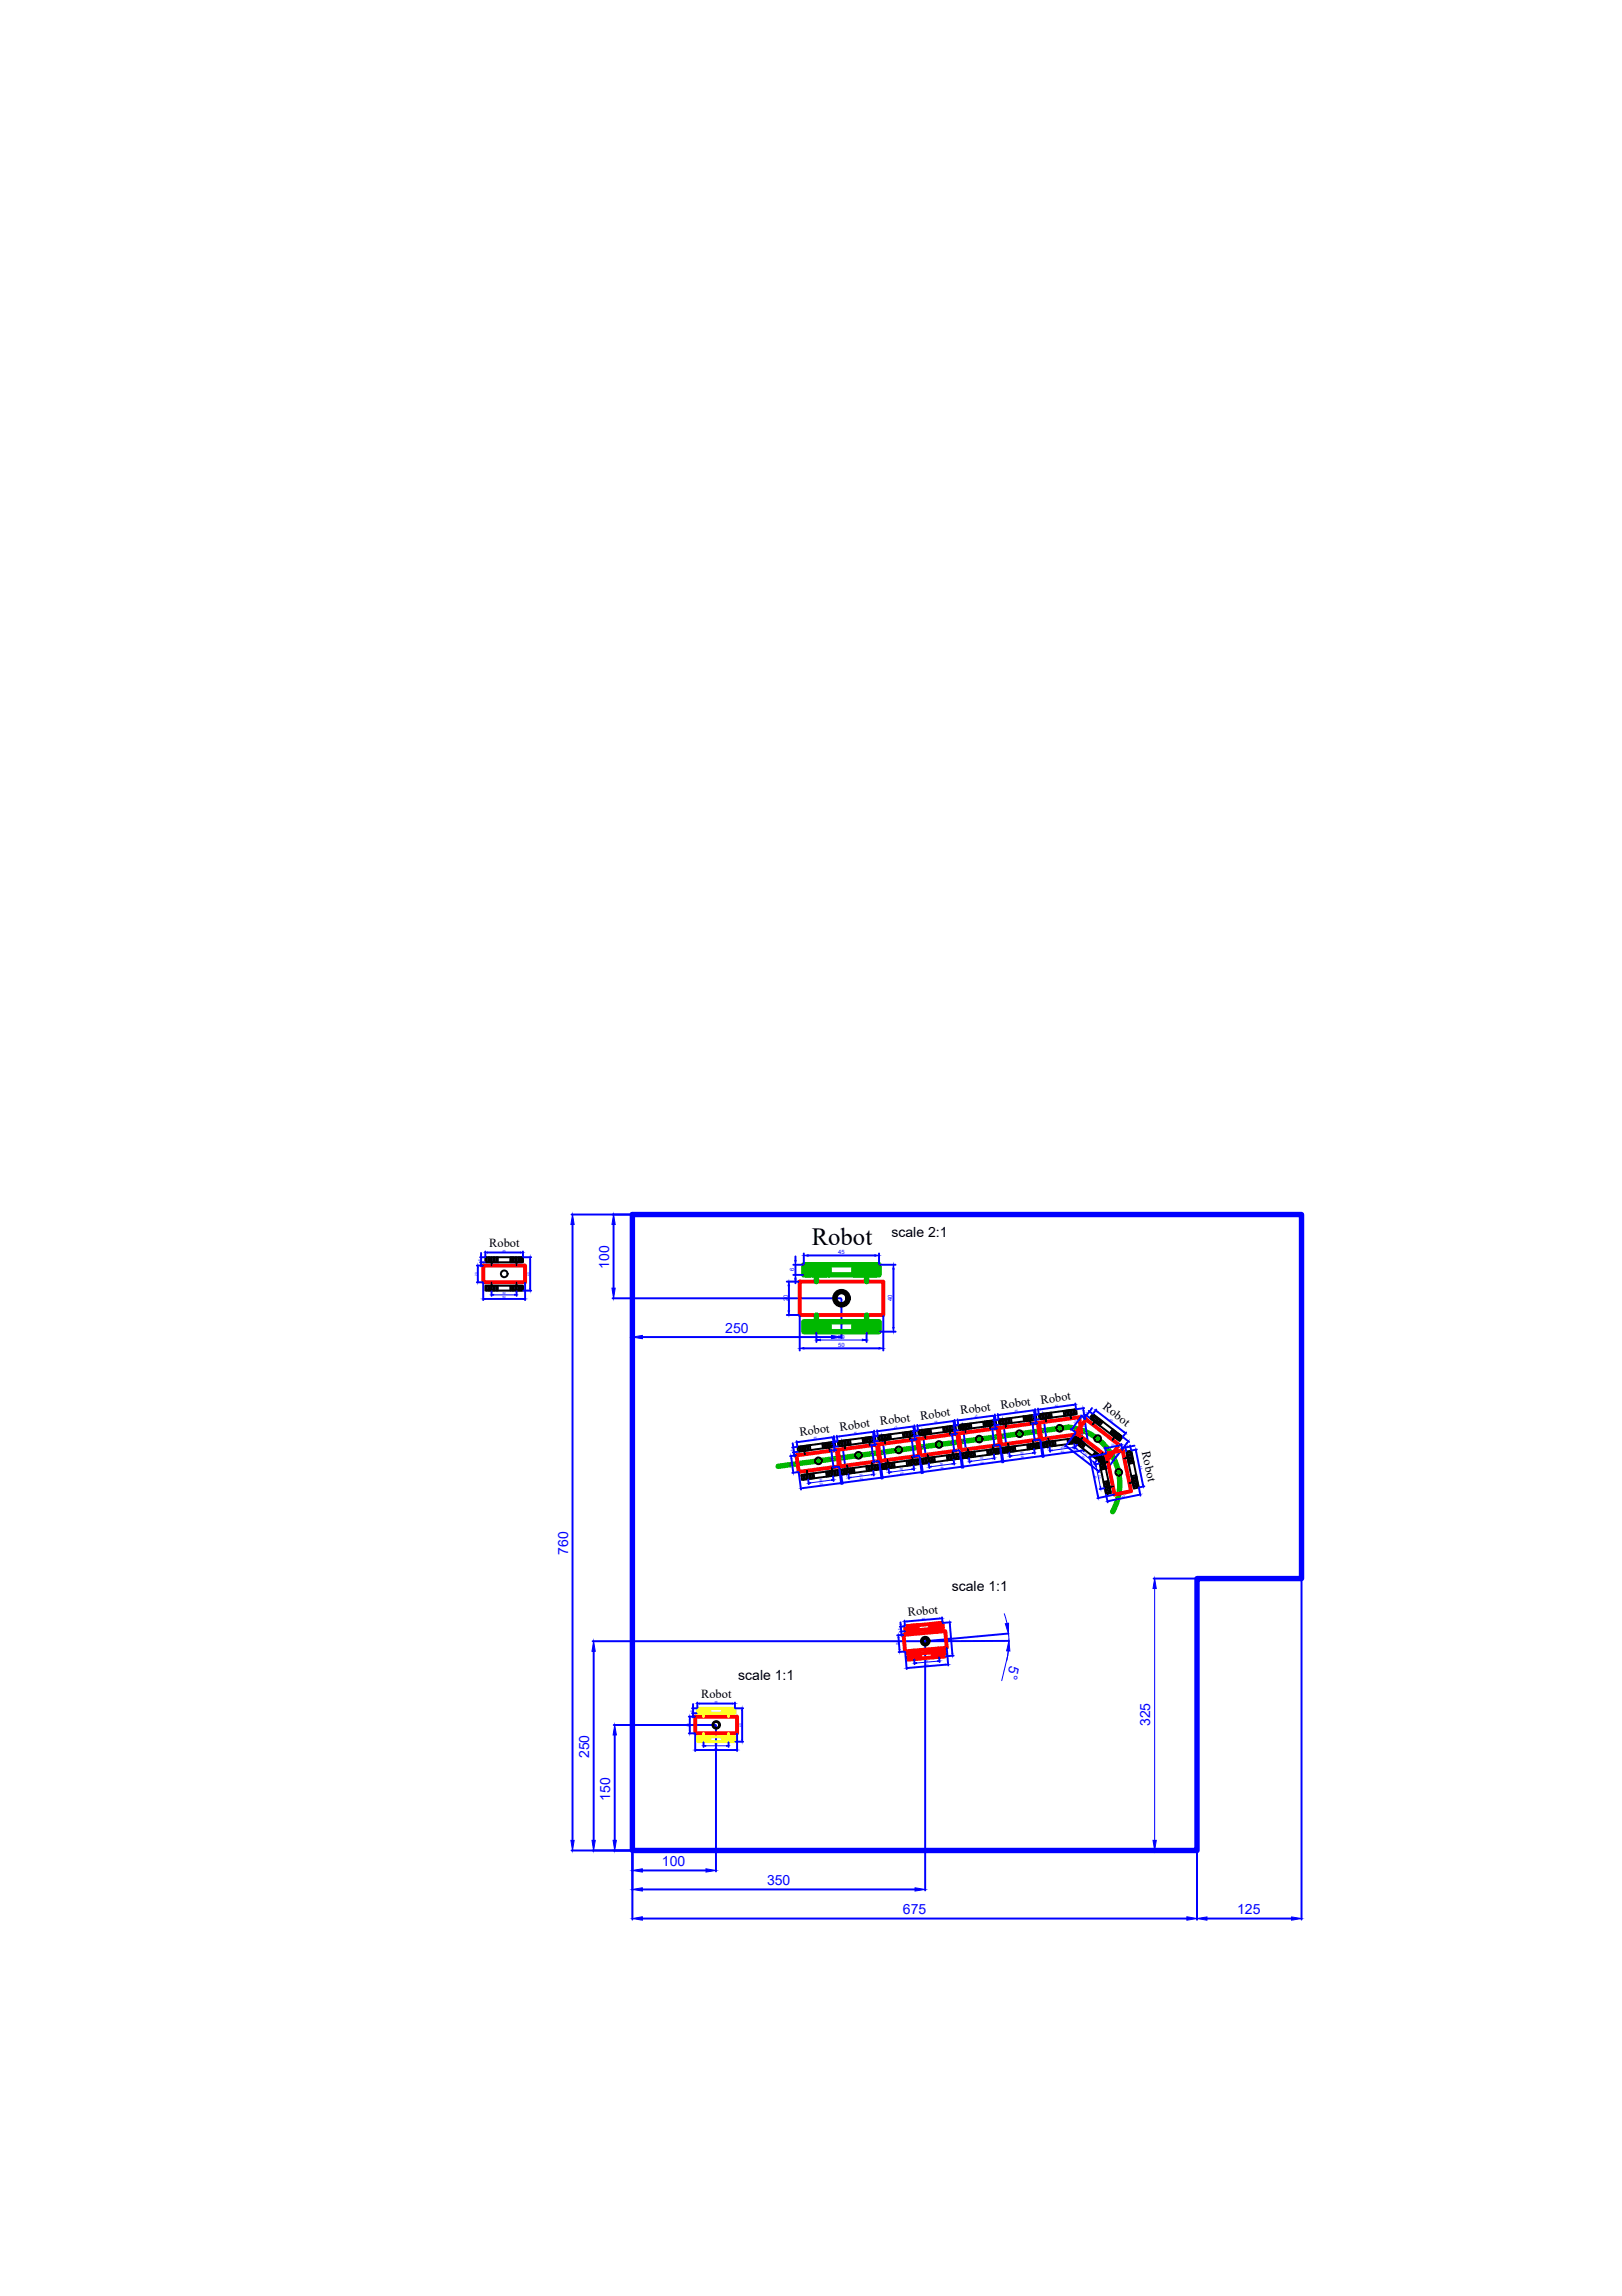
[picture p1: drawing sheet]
<svg xmlns="http://www.w3.org/2000/svg" width="210mm" height="297mm" viewBox="0 0 210 297" stroke-linecap="round" stroke-linejoin="round" font-family="sans-serif">
<defs><g id="words">
<text font-size="3.2" x="105.1" y="161">Robot</text>
<g font-size="1.8">
<text x="115.4" y="160">scale 2:1</text>
<text x="123.2" y="205.8">scale 1:1</text>
<text x="95.5" y="217.3">scale 1:1</text>
</g>
<g font-size="1.8" fill="#00f">
<text x="78.8" y="164.1" transform="rotate(-90 78.8 164.1)">100</text>
<text x="93.9" y="172.4">250</text>
<text x="73.5" y="201.1" transform="rotate(-90 73.5 201.1)">760</text>
<text x="130.7" y="215.5" transform="rotate(104 130.7 215.5)">5°</text>
<text x="76.2" y="227.5" transform="rotate(-90 76.2 227.5)">250</text>
<text x="148.9" y="223.3" transform="rotate(-90 148.9 223.3)">325</text>
<text x="79" y="233" transform="rotate(-90 79 233)">150</text>
<text x="85.7" y="241.4">100</text>
<text x="99.3" y="243.9">350</text>
<text x="116.8" y="247.6">675</text>
<text x="160.1" y="247.6">125</text>
</g>
<g font-size="1.6">
<text x="63.3" y="161.3">Robot</text>
<text x="103.5" y="185.8" transform="rotate(-8 103.5 185.8)">Robot</text>
<text x="108.7" y="185.1" transform="rotate(-8 108.7 185.1)">Robot</text>
<text x="113.9" y="184.4" transform="rotate(-8 113.9 184.4)">Robot</text>
<text x="119.2" y="183.7" transform="rotate(-8 119.2 183.7)">Robot</text>
<text x="124.4" y="183" transform="rotate(-8 124.4 183)">Robot</text>
<text x="129.5" y="182.3" transform="rotate(-7 129.5 182.3)">Robot</text>
<text x="134.8" y="181.6" transform="rotate(-7 134.8 181.6)">Robot</text>
<text x="142.6" y="182.2" transform="rotate(38 142.6 182.2)">Robot</text>
<text x="147.8" y="187.9" transform="rotate(78 147.8 187.9)">Robot</text>
<text x="117.5" y="209" transform="rotate(-5 117.5 209)">Robot</text>
<text x="90.7" y="219.7">Robot</text>
</g>
<g font-size=".8" fill="#00f">
<text x="102.8" y="164.5" transform="rotate(-90 102.8 164.5)">6</text>
<text x="108.5" y="162.3">45</text>
<text x="101.9" y="168.4" transform="rotate(-90 101.9 168.4)">20</text>
<text x="108.5" y="173.2">30</text>
<text x="115.5" y="168.4" transform="rotate(-90 115.5 168.4)">40</text>
<text x="108.5" y="174.3">50</text>
</g>
<g font-size=".4" fill="#00f">
<text x="65" y="162">45</text>
<text x="61.8" y="165" transform="rotate(-90 61.8 165)">20</text>
<text x="62.2" y="163.1" transform="rotate(-90 62.2 163.1)">6</text>
<text x="65" y="167.4">30</text>
<text x="65" y="168">50</text>
<text x="68.5" y="165" transform="rotate(-90 68.5 165)">40</text>
<text x="110.5" y="185.5" transform="rotate(-6 110.5 185.5)">45</text>
<text x="115.7" y="184.8" transform="rotate(-6 115.7 184.8)">45</text>
<text x="118.3" y="185.6" transform="rotate(-96 118.3 185.6)">6</text>
<text x="120.9" y="184.1" transform="rotate(-6 120.9 184.1)">45</text>
<text x="123.5" y="184.9" transform="rotate(-96 123.5 184.9)">6</text>
<text x="126.1" y="183.4" transform="rotate(-9 126.1 183.4)">45</text>
<text x="128.7" y="184.2" transform="rotate(-96 128.7 184.2)">6</text>
<text x="130" y="186" transform="rotate(-96 130 186)">40</text>
<text x="131.3" y="182.7" transform="rotate(-9 131.3 182.7)">45</text>
<text x="133.7" y="185.4" transform="rotate(-96 133.7 185.4)">20</text>
<text x="133.9" y="183.5" transform="rotate(-96 133.9 183.5)">6</text>
<text x="135.2" y="185.3" transform="rotate(-96 135.2 185.3)">40</text>
<text x="136.6" y="182" transform="rotate(-9 136.6 182)">45</text>
<text x="139.2" y="184.2" transform="rotate(-51 139.2 184.2)">20</text>
<text x="140.4" y="184.6" transform="rotate(-96 140.4 184.6)">40</text>
<text x="140.7" y="182.9" transform="rotate(-53 140.7 182.9)">6</text>
<text x="143.6" y="183.8" transform="rotate(39 143.6 183.8)">45</text>
<text x="102.5" y="189.7" transform="rotate(-99 102.5 189.7)">20</text>
<text x="102.6" y="187.7" transform="rotate(-101 102.6 187.7)">6</text>
<text x="105.3" y="186.2" transform="rotate(-9 105.3 186.2)">45</text>
<text x="106" y="191.6" transform="rotate(-6 106 191.6)">30</text>
<text x="107.7" y="189" transform="rotate(-99 107.7 189)">20</text>
<text x="107.9" y="187" transform="rotate(-101 107.9 187)">6</text>
<text x="109.2" y="188.8" transform="rotate(-99 109.2 188.8)">40</text>
<text x="111.2" y="190.9" transform="rotate(-6 111.2 190.9)">30</text>
<text x="111.3" y="191.5" transform="rotate(-9 111.3 191.5)">50</text>
<text x="112.9" y="188.3" transform="rotate(-99 112.9 188.3)">20</text>
<text x="113.1" y="186.3" transform="rotate(-96 113.1 186.3)">6</text>
<text x="114.4" y="188.1" transform="rotate(-99 114.4 188.1)">40</text>
<text x="116.4" y="190.2" transform="rotate(-6 116.4 190.2)">30</text>
<text x="116.5" y="190.8" transform="rotate(-9 116.5 190.8)">50</text>
<text x="118.1" y="187.6" transform="rotate(-99 118.1 187.6)">20</text>
<text x="119.6" y="187.4" transform="rotate(-99 119.6 187.4)">40</text>
<text x="121.7" y="189.5" transform="rotate(-9 121.7 189.5)">30</text>
<text x="121.7" y="190.1" transform="rotate(-6 121.7 190.1)">50</text>
<text x="123.3" y="186.9" transform="rotate(-99 123.3 186.9)">20</text>
<text x="124.8" y="186.7" transform="rotate(-99 124.8 186.7)">40</text>
<text x="126.9" y="188.8" transform="rotate(-9 126.9 188.8)">30</text>
<text x="126.9" y="189.4" transform="rotate(-6 126.9 189.4)">50</text>
<text x="128.5" y="186.1" transform="rotate(-99 128.5 186.1)">20</text>
<text x="132.1" y="188.1" transform="rotate(-9 132.1 188.1)">30</text>
<text x="132.1" y="188.6" transform="rotate(-9 132.1 188.6)">50</text>
<text x="137.3" y="187.4" transform="rotate(-9 137.3 187.4)">30</text>
<text x="137.3" y="187.9" transform="rotate(-9 137.3 187.9)">50</text>
<text x="139.9" y="188.5" transform="rotate(39 139.9 188.5)">50</text>
<text x="140.3" y="188.1" transform="rotate(37 140.3 188.1)">30</text>
<text x="141.6" y="190.9" transform="rotate(78 141.6 190.9)">50</text>
<text x="142.1" y="190.8" transform="rotate(79 142.1 190.8)">30</text>
<text x="143.9" y="187.1" transform="rotate(-12 143.9 187.1)">20</text>
<text x="144.5" y="188.3" transform="rotate(-53 144.5 188.3)">40</text>
<text x="145.8" y="187.2" transform="rotate(-11 145.8 187.2)">6</text>
<text x="147.5" y="189.7" transform="rotate(79 147.5 189.7)">45</text>
<text x="106.1" y="192.2" transform="rotate(-9 106.1 192.2)">50</text>
<text x="145.2" y="193.8" transform="rotate(-12 145.2 193.8)">40</text>
<text x="119.3" y="209.5" transform="rotate(-3 119.3 209.5)">45</text>
<text x="116.3" y="212.8" transform="rotate(-96 116.3 212.8)">20</text>
<text x="116.6" y="210.9" transform="rotate(-96 116.6 210.9)">6</text>
<text x="119.7" y="215" transform="rotate(-6 119.7 215)">30</text>
<text x="119.8" y="215.5" transform="rotate(-6 119.8 215.5)">50</text>
<text x="123" y="212.2" transform="rotate(-96 123 212.2)">40</text>
<text x="89.6" y="221.4" transform="rotate(-90 89.6 221.4)">6</text>
<text x="92.5" y="220.3">45</text>
<text x="89.2" y="223.4" transform="rotate(-90 89.2 223.4)">20</text>
<text x="92.5" y="225.8">30</text>
<text x="92.5" y="226.3">50</text>
<text x="96" y="223.4" transform="rotate(-90 96 223.4)">40</text>
</g>
</g></defs>
<!-- layer: Border -->
<path d="M81.8 157.1h86.6v47.1h-13.5v35.2h-73.1z" fill="none" stroke="#00f" stroke-width=".7"/>
<!-- layer: Path -->
<g fill="none" stroke="#00b800" stroke-width=".7">
<path d="M104.4 163.6v1.3M104.4 171v1.3M104.8 163.6v1.3M104.8 171v1.3M105.2 163.6v1.3M105.2 171v1.3M105.6 170.1v.9h6.5v-.9M105.6 172.3v-1.3h-1.6v1.3h9.8v-1.3h-1.7v1.3M105.6 165.8v-.9h6.5v.9M105.6 163.6v1.3h-1.6v-1.3h9.8v1.3h-1.7v-1.3M106.1 163.6v1.3M106.1 171v1.3"/>
<path d="M106.5 163.6v1.3M106.5 171v1.3M106.9 163.6v1.3M106.9 171v1.3M107.3 163.6v1.3M107.3 171v1.3M110.5 163.6v1.3M110.5 171v1.3M110.9 163.6v1.3M110.9 171v1.3M111.3 163.6v1.3M111.3 171v1.3"/>
<path d="M111.7 163.6v1.3M111.7 171v1.3M112.6 163.6v1.3M112.6 171v1.3M113 163.6v1.3M113 171v1.3M113.4 163.6v1.3M113.4 171v1.3M138.2 184.6l-37.5 5.1M138.2 184.6a7.4 7.4 0 0 1 5.8 11"/>
</g>
<!-- layer: Dimensions -->
<g fill="none" stroke="#00f" stroke-width=".25">
<path d="M74 157.1h34.8M74.1 158.4v79.7M79.4 158.4v8.3M61.7 163.7h.8M61.7 165.9h.8M61.8 164v1.6M62.1 162.7h.6M62.1 163.3h.6M62.3 162.1v.3M62.3 162.7v.6M62.3 163.6v.2M62.5 166v2.2"/>
<path d="M62.8 161.9v.7M62.8 168h4.9M63.1 162h4.3M63.6 167.1v.5M66.9 167.1v.5M67.7 161.9v.7M67.7 162.7h1M67.7 167h1M68 166v2.2M68.6 162.9v3.8M79.3 168h29.5M81.8 168v5.1"/>
<path d="M83.1 173h24.5M101.8 165.8h1.5M101.8 170.1h1.5M102.1 166.3v3.3M102.7 163.6h1.2M102.7 164.9h1.2M102.9 162.5v.6M102.9 163.6v1.3M102.9 165.5v.5M103.5 170.3v4.4M104 162.2v1.3M104 174.4h9.8"/>
<path d="M104.6 162.4h8.6M105.6 172.4v1.2M108.9 168.1v5M112.1 172.4v1.2M113.8 162.2v1.3M113.9 163.6h2M113.9 172.3h2M114.3 170.3v4.4M115.6 164.2v7.6M102.4 188.6l.2 1.7M102.6 186.7v.3M102.7 187.2l.1 .7"/>
<path d="M102.8 188.2v.2M103 188.3l-.8 .1M103.1 186.4l.1 .7M103.1 187.2l-.6 .1M103.2 187.8l-.6 .1M103.3 190.4l-.8 .1M103.4 190.5l.3 2.2M104.6 191.4l.1 .6M107.6 187.9l.2 1.7M107.7 186l-4.3 .5M107.8 186v.3M107.8 191l.1 .6"/>
<path d="M107.9 186.5l.1 .7M107.9 185.8l.1 .7M108 187.5v.2M108.2 187.6l-.8 .1M108.3 185.7l.1 .7M108.3 186.5l-.6 .1M108.4 187.1l-.6 .1M108.5 189.7l-.8 .1M108.6 189.8l.3 2.2M108.7 189.8l.3 2.2M108.7 191.9l-4.8 .6M109 186.7l.5 3.7"/>
<path d="M109.1 186.4l-1 .1M109.7 190.7l-1 .1M109.8 190.7l.1 .6M112.8 187.2l.2 1.7M112.9 185.3l-4.3 .5M113 185.3v.3M113 190.3l.1 .6M113.1 185.9l.1 .6M113.1 185.1l.1 .7M113.2 186.8v.2M113.4 186.9l-.7 .1M113.5 185l.1 .7"/>
<path d="M113.5 185.8l-.6 .1M113.6 186.4l-.6 .1M113.7 189l-.7 .1M113.8 189.1l.3 2.2M113.9 189.1l.3 2.2M113.9 191.2l-4.8 .6M114.2 186l.5 3.7M114.3 185.7l-1 .1M114.9 190l-1 .1M115 190l.1 .6M118 186.5l.2 1.7M118.1 184.6l-4.3 .5"/>
<path d="M118.2 184.6v.3M118.2 189.6l.1 .6M118.3 185.2v.6M118.3 184.4l.1 .6M118.4 186.1v.2M118.6 186.2l-.7 .1M118.7 184.3l.1 .7M118.7 185.1l-.6 .1M118.8 185.7l-.6 .1M118.9 188.3l-.8 .1M119 188.4l.3 2.2M119.1 188.4l.3 2.2"/>
<path d="M119.2 190.5l-4.9 .6M119.4 185.3l.5 3.7M119.5 185l-1 .1M120.1 189.3l-1 .1M120.2 189.3l.1 .6M123.2 185.8l.3 1.6M123.3 183.9l-4.3 .5M123.4 188.9l.1 .6M123.4 183.9l.1 .3M123.5 184.4l.1 .7M123.5 183.7l.1 .6M123.6 185.3v.3"/>
<path d="M123.8 185.5l-.7 .1M123.9 183.6l.1 .7M123.9 184.4l-.6 .1M124 185l-.6 .1M124.1 187.6l-.8 .1M124.2 187.7l.3 2.2M124.3 187.7l.3 2.2M124.4 189.8l-4.9 .6M124.6 184.6l.5 3.7M124.7 184.3l-1 .1M125.3 188.6l-1 .1M125.4 188.6l.1 .6"/>
<path d="M128.4 185.1l.3 1.6M128.5 183.2l-4.3 .5M128.6 188.2l.1 .6M128.6 183.2l.1 .3M128.7 183.7l.1 .7M128.7 183l.1 .6M128.8 184.6v.3M129 184.8l-.7 .1M129.1 182.9l.1 .7M129.1 183.7l-.5 .1M129.2 184.3l-.6 .1M129.3 186.9l-.7 .1"/>
<path d="M129.4 187l.3 2.2M129.5 187l.3 2.2M129.6 189.1l-4.9 .6M129.8 183.9l.5 3.7M129.9 183.6l-1 .1M130.5 187.9l-1 .1M130.6 187.9l.1 .6M133.7 184.4l.2 1.6M133.7 182.5l-4.3 .5M133.8 187.5l.1 .6M133.8 182.5v.3M133.9 183l.1 .7"/>
<path d="M133.9 182.3l.1 .7M134 183.9l.1 .3M134.2 184.1l-.7 .1M134.3 182.2l.1 .7M134.4 183l-.6 .1M134.4 183.6l-.6 .1M134.5 186.2l-.7 .1M134.6 186.3l.3 2.2M134.8 186.3l.3 2.2M134.8 188.4l-4.9 .6M135 183.2l.5 3.7M135.1 182.9l-1 .1"/>
<path d="M135.7 187.2l-1 .1M135.8 187.2l.1 .6M138.1 187.2l3.9 3M138.6 184.8l.6 .5M138.9 181.7l-4.3 .6M139 186.8l.1 .6M139.2 181.6v.7M139.2 185.4l-1.4 1.8M139.4 186.9l-.4 .5M139.8 183.4l-1 1.3M139.9 183.1l.6 .5M140 185.6l.3 2.2"/>
<path d="M140 187.7l-4.8 .6M140.2 182.5l.5 3.7M140.3 182.2l-1 .1M140.4 183.3l-.1 .2M140.5 183l.5 .4M140.9 186.5l-1 .1M140.9 182.5l.5 .4M141 182.6l-.4 .5M141.1 188.8l1 4.7M141.3 182.2l-.1 .2M141.9 182.4l-.4 .5M142 188.9l-.4 .5"/>
<path d="M142 182.6l3.4 2.7M142.2 189.3l-.5 .2M142.7 189.4l.8 .6M142.9 192.5l-.6 .1M143 187.2l.1 .8M143.1 188.1l-2.2 .4M143.1 193.4l.2 1M143.5 188.7l-1.4 1.8M144.2 193.4l-2.2 .4M144.9 187l-1.6 .3M145.1 186.8l.2 .8M145.3 185.9l.8 .6"/>
<path d="M145.4 187.3l-.3 .1M145.6 187.1l.1 .6M145.7 185.3l-.4 .6M145.8 186.7l-2.3 3M146.2 187l.2 .6M146.3 187.1l-.7 .2M146.8 187l-.3 .1M147 187.8l.9 4.3M147.1 187.5l-.6 .1M147.3 193.4l-3.7 .8M147.4 192.5l.2 1M148.1 192.3l-.7 .1"/>
<path d="M76.7 212.3h43M76.8 213.6v24.5M81.8 212.4v35.9M116.3 211.8l.1 1.7M116.5 209.9l.1 .3M116.6 210.4v.7M116.7 211.4v.2M116.9 211.5l-.8 .1M117 210.4h-.6M117.1 209.7v.6M117.1 213.7h-.8M117.1 211l-.6 .1"/>
<path d="M117.1 213.7l.2 2.2M118.3 214.7v.6M119.7 212.4v32.2M121.5 214.4l.1 .6M121.7 209.4l-4.4 .4M121.9 209.2l.1 .7M122.4 215.4l-4.8 .4M122.5 213.2l.2 2.3M122.9 210.1l.3 3.8M123 209.9l-1 .1M123.4 214.2l-1 .1M130.5 211.3l-10.8 1h10.9"/>
<path d="M149.3 204.2h5.5M154.9 204.3v44M168.4 204.3v44M74 239.4h45.6M79.4 223.2h13.2M79.6 224.5v13.6M89.1 222.1h.8M89.1 224.2h.8M89.3 222.4v1.6M89.6 221h.6M89.6 221.6h.6M89.7 220.5v.2"/>
<path d="M89.7 221v.6M89.7 221.9v.3M90 224.3v2.2M90.2 220.3v.6M90.2 226.4h4.9M90.5 220.4h4.3M91 225.4v.6M92.7 223.2v18.9M94.3 225.4v.6M95.1 220.3v.6M95.2 221h1M95.2 225.3h1"/>
<path d="M95.4 224.3v2.2M96 221.3v3.8M149.3 239.4h5.5M83.1 248.2h70.5M83.1 242h8.3M83.1 244.4h35.3M156.2 248.2h10.9"/>
</g>
<g fill="#00f" stroke="#00f" stroke-width=".13">
<path d="M81.8 248.2l1.3-.2v.4z"/>
<path d="M153.6 248l1.3 .2-1.3 .2z"/>
<path d="M74.1 157.1l.2 1.3h-.4z"/>
<path d="M73.9 238.1h.4l-.2 1.3z"/>
<path d="M149.4 204.2l.2 1.3h-.4z"/>
<path d="M149.2 238.1h.4l-.2 1.3z"/>
<path d="M154.9 248.2l1.3-.2v.4z"/>
<path d="M167.1 248l1.3 .2-1.3 .2z"/>
<path d="M79.6 223.2l.2 1.3h-.5z"/>
<path d="M79.3 238.1h.5l-.2 1.3z"/>
<path d="M81.8 242l1.3-.2v.4z"/>
<path d="M91.4 241.8l1.3 .2-1.3 .2z"/>
<path d="M76.8 212.3l.2 1.3h-.4z"/>
<path d="M76.6 238.1h.4l-.2 1.3z"/>
<path d="M118.4 244.2l1.3 .2-1.3 .3z"/>
<path d="M81.8 244.4l1.3-.2v.5z"/>
<path d="M81.8 173l1.3-.2v.4z"/>
<path d="M107.6 172.8l1.3 .2-1.3 .2z"/>
<path d="M79.2 166.7h.4l-.2 1.3z"/>
<path d="M79.4 157.1l.2 1.3h-.4z"/>
<path d="M130.6 212.3l.1 1.3h-.4z"/>
<path d="M130.1 210.1l.4-.1v1.3z"/>
<path d="M105.6 173.4l.6-.1v.1z"/>
<path d="M111.6 173.3l.5 .1h-.5z"/>
<path d="M115.6 163.6l.1 .6h-.2z"/>
<path d="M115.5 171.8h.2l-.1 .5z"/>
<path d="M104 162.4l.6-.1v.2z"/>
<path d="M113.2 162.3l.6 .1-.6 .1z"/>
<path d="M103.5 174.4l.5-.1v.2z"/>
<path d="M113.8 174.3l.5 .1-.5 .1z"/>
<path d="M102.1 165.8l.1 .5h-.2z"/>
<path d="M102 169.6h.2l-.1 .5z"/>
<path d="M102.9 163.1h.1l-.1 .5z"/>
<path d="M102.9 164.9l.1 .6h-.1z"/>
<path d="M118.3 215.2l.3-.1v.1z"/>
<path d="M121.3 214.9h.3l-.3 .1z"/>
<path d="M122.9 209.9l.1 .2-.1 .1z"/>
<path d="M123.2 213.9h.1v.3z"/>
<path d="M117.1 209.8l.2-.1v.1z"/>
<path d="M121.6 209.3l.3 .1h-.2z"/>
<path d="M117.3 215.8l.3-.1v.1z"/>
<path d="M122.4 215.3h.3l-.3 .1z"/>
<path d="M116.3 211.5v.3h-.1z"/>
<path d="M116.4 213.5v-.1v.3z"/>
<path d="M116.5 210.2h.1v.2z"/>
<path d="M116.6 211.1l.1 .3h-.1z"/>
<path d="M91 225.9l.3-.1v.1z"/>
<path d="M94 225.8l.3 .1h-.3z"/>
<path d="M96 221l.1 .3h-.1z"/>
<path d="M96 225.1h.1l-.1 .2z"/>
<path d="M90.2 220.4h.3z"/>
<path d="M94.8 220.4h.3h-.3z"/>
<path d="M90 226.4h.2z"/>
<path d="M95.1 226.4h.3h-.3z"/>
<path d="M89.3 222.1v.3h-.1z"/>
<path d="M89.2 224h.1v.2z"/>
<path d="M89.6 220.7h.1v.3z"/>
<path d="M89.7 221.6v.3h-.1z"/>
<path d="M104.7 191.9l.2-.1v.1z"/>
<path d="M107.6 191.4l.3 .1h-.3z"/>
<path d="M108.9 186.4l.1 .3h-.1z"/>
<path d="M109.4 190.4h.1v.3z"/>
<path d="M103.1 186.6l.3-.1v.1z"/>
<path d="M107.7 185.9h.2l-.2 .1z"/>
<path d="M103.6 192.6l.3-.1v.1z"/>
<path d="M108.7 191.8h.3l-.3 .1z"/>
<path d="M102.4 188.4l.1 .2h-.1z"/>
<path d="M102.6 190.3h.1v.2z"/>
<path d="M102.6 187h.1v.2z"/>
<path d="M102.8 187.9v.3h-.1z"/>
<path d="M109.8 191.2l.3-.1v.1z"/>
<path d="M112.8 190.7h.3l-.3 .1z"/>
<path d="M114.1 185.7l.1 .3h-.1z"/>
<path d="M114.6 189.7h.1v.3z"/>
<path d="M108.3 185.9l.3-.1v.1z"/>
<path d="M112.9 185.2h.2l-.2 .1z"/>
<path d="M108.8 191.9l.3-.1v.1z"/>
<path d="M113.9 191.1h.3l-.3 .1z"/>
<path d="M107.6 187.7l.1 .2h-.1z"/>
<path d="M107.8 189.6h.1v.2z"/>
<path d="M107.8 186.3h.1v.2z"/>
<path d="M108 187.2v.3h-.1z"/>
<path d="M115 190.5l.3-.1v.1z"/>
<path d="M118 190h.3l-.3 .1z"/>
<path d="M119.3 185l.1 .3h-.1z"/>
<path d="M119.9 189v.3z"/>
<path d="M113.5 185.2l.3-.1v.1z"/>
<path d="M118.1 184.5h.2l-.2 .1z"/>
<path d="M114.1 191.2l.2-.1v.1z"/>
<path d="M119.2 190.4h.2l-.2 .1z"/>
<path d="M112.8 187l.1 .2h-.1z"/>
<path d="M113 188.9l.1-.1v.3z"/>
<path d="M113 185.6h.1v.3z"/>
<path d="M113.2 186.5v.2l-.1 .1z"/>
<path d="M120.3 189.8l.2-.1v.1z"/>
<path d="M123.2 189.3h.3l-.3 .1z"/>
<path d="M124.6 184.3v.3z"/>
<path d="M125.1 188.3v.3z"/>
<path d="M118.7 184.5l.3-.1v.1z"/>
<path d="M123.3 183.8h.3l-.3 .1z"/>
<path d="M119.3 190.5l.2-.1v.1z"/>
<path d="M124.4 189.7h.2l-.2 .1z"/>
<path d="M118 186.3l.1 .2h-.1z"/>
<path d="M118.2 188.2l.1-.1v.3z"/>
<path d="M118.2 184.9h.1v.3z"/>
<path d="M118.3 185.8l.1 .2-.1 .1z"/>
<path d="M125.5 189.1l.2-.1v.1z"/>
<path d="M128.4 188.6h.3l-.3 .1z"/>
<path d="M129.8 183.6v.3z"/>
<path d="M130.3 187.6h.1l-.1 .3z"/>
<path d="M123.9 183.8l.3-.1v.1z"/>
<path d="M128.5 183.1h.3l-.3 .1z"/>
<path d="M124.5 189.8l.2-.1v.1z"/>
<path d="M129.5 189h.3l-.2 .1z"/>
<path d="M123.2 185.6l.1 .2-.1 .1z"/>
<path d="M123.4 187.5l.1-.1v.3z"/>
<path d="M123.4 184.2h.1v.2z"/>
<path d="M123.6 185.1v.2v.1z"/>
<path d="M130.7 188.4l.2-.1v.1z"/>
<path d="M133.6 187.9h.3l-.3 .1z"/>
<path d="M135 182.9l.1 .3h-.1z"/>
<path d="M135.5 186.9h.1l-.1 .3z"/>
<path d="M129.1 183.1l.3-.1v.1z"/>
<path d="M133.7 182.4h.3l-.3 .1z"/>
<path d="M129.7 189.1l.2-.1v.1z"/>
<path d="M134.8 188.3h.2l-.2 .1z"/>
<path d="M128.4 184.9l.1 .2-.1 .1z"/>
<path d="M128.6 186.8l.1-.1v.3z"/>
<path d="M128.6 183.5h.1v.2z"/>
<path d="M128.8 184.4v.2v.1z"/>
<path d="M135.9 187.7l.3-.1v.1z"/>
<path d="M138.8 187.2h.3l-.3 .1z"/>
<path d="M140.2 182.2l.1 .3h-.1z"/>
<path d="M140.7 186.2h.1l-.1 .3z"/>
<path d="M134.4 182.4l.2-.1v.1z"/>
<path d="M138.9 181.7h.3l-.3 .1z"/>
<path d="M134.9 188.3h.2l.1 .1z"/>
<path d="M140 187.6h.2l-.2 .1z"/>
<path d="M133.6 184.2l.1 .2h-.1z"/>
<path d="M133.8 186.1l.1-.1v.3z"/>
<path d="M133.8 182.8h.1v.2z"/>
<path d="M134 183.7l.1 .2-.1 .1z"/>
<path d="M139.1 187.3l.2 .1v.1z"/>
<path d="M141.5 189.1l.2 .2-.3-.2z"/>
<path d="M146 186.5l-.1 .2h-.1z"/>
<path d="M143.5 189.7h.1l-.2 .2z"/>
<path d="M141.8 182.5l.2 .1v.1z"/>
<path d="M145.5 185.2l.2 .2-.3-.1z"/>
<path d="M137.9 187.1l.3 .1h-.1z"/>
<path d="M142 190.1l.2 .3-.2-.2z"/>
<path d="M139.8 183.4l.2-.2-.1 .2z"/>
<path d="M138.8 184.7h.1l-.2 .2z"/>
<path d="M141.1 182.4h.1l-.2 .2z"/>
<path d="M140.6 183.1l-.1 .3-.1-.1z"/>
<path d="M141.8 189.4l.1 .3h-.1z"/>
<path d="M142.4 192.4v-.1v.3z"/>
<path d="M147.3 193.4l.3-.1-.3 .1z"/>
<path d="M143.3 194.2l.3-.1v.1z"/>
<path d="M147 187.5l.1 .3h-.1z"/>
<path d="M147.9 192.1h.1v.2z"/>
<path d="M141 188.5l.1 .3z"/>
<path d="M142 193.5h.1v.3z"/>
<path d="M144.9 187l.2-.1-.2 .1z"/>
<path d="M143 187.4l.3-.1v.1z"/>
<path d="M146.3 187.1l.2-.1v.1z"/>
<path d="M145.4 187.3h.2l-.2 .1z"/>
<path d="M63.6 167.5h.3v.1z"/>
<path d="M66.6 167.5h.3l-.3 .1z"/>
<path d="M68.6 162.7l.1 .2h-.1z"/>
<path d="M68.6 166.7h.1l-.1 .3z"/>
<path d="M62.8 162h.3v.1z"/>
<path d="M67.4 162h.3l-.3 .1z"/>
<path d="M62.5 168h.3v.1z"/>
<path d="M67.7 168h.3l-.3 .1z"/>
<path d="M61.8 163.7l.1 .3h-.1z"/>
<path d="M61.8 165.6h.1l-.1 .3z"/>
<path d="M62.2 162.4h.1v.3z"/>
<path d="M62.3 163.3v.3h-.1z"/>
</g>
<g fill="none" stroke="#00f" stroke-width=".13">
<path d="M63.9 167.5h2.7M106.2 173.4h5.4M107.6 191.5l-2.7 .3M112.8 190.8l-2.7 .3M118 190.1l-2.7 .3M123.2 189.4l-2.7 .3M128.4 188.7l-2.7 .3M133.6 188l-2.7 .3M138.8 187.3l-2.6 .3M139.3 187.4l2.2 1.7M141.8 189.7l.6 2.7M121.3 214.9l-2.7 .2"/>
<path d="M130 208.8l.3 1.2M130.2 214.9l-.6 2.5M130.5 211.3a10.8 10.8 0 0 1-.2 3.6l.2-1.3M149.4 205.5v32.6M91.3 225.9h2.7"/>
</g>
<!-- layer: Body -->
<g fill="none" stroke="#f00" stroke-width=".51">
<path d="M62.5 163.7h5.5v2.2h-5.5zM103.5 165.8h10.8v4.3h-10.8zM103.1 188.3l5.3-.7 .3 2.1-5.3 .7zM108.3 187.6l5.3-.7 .3 2.1-5.3 .7zM113.5 186.9l5.3-.7 .3 2.1-5.3 .7zM118.7 186.2l5.3-.8 .3 2.2-5.3 .7zM123.9 185.5l5.4-.8 .2 2.2-5.3 .7zM129.1 184.8l5.4-.7 .3 2.1-5.4 .7zM134.3 184.1l5.4-.7 .3 2.1-5.4 .7zM140.6 183.6l4.2 3.3-1.3 1.7-4.3-3.3zM143.2 188.1l2.1-.5 1.1 5.3-2.2 .5zM116.9 211.5l5.4-.5 .2 2.2-5.4 .4z"/>
<path d="M117.3 210.4l.1 .6M117.5 210.4l.1 .6M117.6 214l.1 .7M117.7 210.3l.1 .7M117.8 214l.1 .7M118 214l.1 .7M118.1 210.3l.1 .7M118.3 210.3l.1 .6M118.5 214v.6M118.5 210.3l.1 .6M118.6 214l.1 .6M118.7 210.3l.1 .6"/>
<path d="M118.9 213.9v.7M119 213.9l.1 .7M120.3 210.1l.1 .7M120.6 210.1v.6M120.7 213.8v.6M120.8 210.1v.6M120.9 213.8v.6M121 210.1v.6M121.1 213.7v.7M121.2 210v.7l.8-.1v-.6l-4.9 .4 .1 .6h.8l-.1-.7M121.2 211.1v-.4l-3.2 .3v.4M121.3 213.7v.7"/>
<path d="M121.4 210v.7M121.4 213.3l.1 .4-3.3 .3v-.4M121.5 214.4v-.7l.8-.1 .1 .7-4.9 .4-.1-.6 .8-.1 .1 .6M121.6 210v.7M121.7 213.7v.6M121.8 210v.6M121.9 213.7v.6M122.1 213.7v.6M90 222.1h5.4v2.1h-5.4z"/>
</g>
<!-- layer: Path -->
<circle cx="108.9" cy="168" r=".86" fill="none" stroke="#000" stroke-width=".7"/>
<!-- layer: Body -->
<circle cx="119.7" cy="212.3" r=".43" fill="none" stroke="#000" stroke-width=".51"/>
<!-- layer: Text -->
<g fill="none" stroke="#ff0" stroke-width=".36">
<path d="M90.4 221v.6M90.4 224.7v.6M90.6 221v.6M90.6 224.7v.6M90.8 221v.6M90.8 224.7v.6M91 224.2v.5h3.3v-.5M91 225.3v-.6h-.8v.6h4.9v-.6h-.8v.6M91 222.1v-.5h3.3v.5M91 221v.6h-.8v-.6h4.9v.6h-.8v-.6M91.3 221v.6M91.3 224.7v.6"/>
<path d="M91.4 221v.6M91.4 224.7v.6M91.7 221v.6M91.7 224.7v.6M91.8 221v.6M91.8 224.7v.6M93.5 221v.6M93.5 224.7v.6M93.7 221v.6M93.7 224.7v.6M93.9 221v.6M93.9 224.7v.6"/>
<path d="M94.1 221v.6M94.1 224.7v.6M94.5 221v.6M94.5 224.7v.6M94.7 221v.6M94.7 224.7v.6M94.9 221v.6M94.9 224.7v.6"/>
</g>
<circle cx="92.7" cy="223.2" r=".43" fill="none" stroke="#000" stroke-width=".36"/>
<!-- layer: 0 -->
<g fill="none" stroke="#000" stroke-width=".25">
<path d="M63 162.7v.6M63 166.3v.7M63.2 162.7v.6M63.2 166.3v.7M63.4 162.7v.6M63.4 166.3v.7M63.6 165.9v.4h3.3v-.4M63.6 167v-.7h-.8v.7h4.9v-.7h-.8v.7M63.6 163.7v-.4h3.3v.4M63.6 162.7v.6h-.8v-.6h4.9v.6h-.8v-.6M63.8 162.7v.6M63.8 166.3v.7"/>
<path d="M64 162.7v.6M64 166.3v.7M64.2 162.7v.6M64.2 166.3v.7M64.4 162.7v.6M64.4 166.3v.7M66 162.7v.6M66 166.3v.7M66.3 162.7v.6M66.3 166.3v.7M66.4 162.7v.6M66.4 166.3v.7"/>
<path d="M66.7 162.7v.6M66.7 166.3v.7M67.1 162.7v.6M67.1 166.3v.7M67.3 162.7v.6M67.3 166.3v.7M67.5 162.7v.6M67.5 166.3v.7M103.4 187.1l.1 .7M103.6 187.1l.1 .7M103.8 187.1l.1 .6M103.9 190.8l.1 .6"/>
<path d="M104.1 190.8l.1 .6M104.2 187l.1 .7M104.3 190.7l.1 .7M104.4 187l.1 .6M104.6 187l.1 .6M104.7 190.7l.1 .6M104.8 187l.1 .6M104.9 190.7l.1 .6M105.1 190.6l.1 .7M105.3 190.6l.1 .6M106.4 186.7l.1 .7M106.6 186.7l.1 .7"/>
<path d="M106.8 186.7l.1 .6M106.9 190.4l.1 .6M107 186.7l.1 .6M107.1 190.4l.1 .6M107.2 186.6l.1 .7 .8-.1-.1-.7-4.8 .7 .1 .6 .8-.1-.1-.6M107.3 190.3l.1 .7M107.4 187.7l-.1-.4-3.2 .4v.4M107.4 186.6l.1 .6M107.5 190.3l.1 .7M107.6 186.6l.1 .6M107.6 189.9l.1 .4-3.2 .4-.1-.4M107.8 190.9l-.1-.6 .8-.1 .1 .6-4.8 .7-.1-.7 .8-.1 .1 .7"/>
<path d="M107.8 186.5l.1 .7M107.9 190.3l.1 .6M108.1 190.2l.1 .7M108.3 190.2l.1 .6M108.6 186.4l.1 .7M108.8 186.4l.1 .7M109 186.4l.1 .6M109.1 190.1l.1 .6M109.3 190.1l.1 .6M109.4 186.3l.1 .7M109.5 190l.1 .7M109.6 186.3l.1 .7"/>
<path d="M109.8 186.3l.1 .6M109.9 190l.1 .6M110 186.3l.1 .6M110.1 190l.1 .6M110.3 189.9l.1 .7M110.5 189.9l.1 .6M111.6 186l.1 .7M111.8 186l.1 .7M112 186l.1 .6M112.1 189.7l.1 .6M112.2 186l.1 .6M112.3 189.7l.1 .6"/>
<path d="M112.4 185.9l.1 .7 .8-.1-.1-.7-4.8 .7 .1 .6 .8-.1-.1-.6M112.5 189.6l.1 .7M112.6 187l-.1-.4-3.2 .4 .1 .4M112.6 185.9l.1 .6M112.7 189.6l.1 .7M112.8 185.9l.1 .6M112.8 189.2l.1 .4-3.2 .4-.1-.4M113 190.2l-.1-.6 .8-.1 .1 .6-4.8 .7-.1-.7 .8-.1 .1 .7M113 185.9l.1 .6M113.1 189.6l.1 .6M113.3 189.5l.1 .7M113.5 189.5l.1 .6"/>
<path d="M113.8 185.7l.1 .7M114 185.7l.1 .7M114.2 185.7l.1 .6M114.3 189.4l.1 .6M114.5 189.4l.1 .6M114.6 185.6l.1 .7M114.7 189.3l.1 .7M114.8 185.6l.1 .7M115 185.6l.1 .6M115.1 189.3l.1 .6M115.2 185.6l.1 .6M115.3 189.3l.1 .6"/>
<path d="M115.5 189.2l.1 .7M115.7 189.2l.1 .7M116.8 185.3l.1 .7M117 185.3l.1 .7M117.2 185.3l.1 .6M117.3 189l.1 .6M117.4 185.3l.1 .6M117.5 189l.1 .6M117.6 185.2l.1 .7 .8-.1-.1-.7-4.8 .7 .1 .6 .8-.1-.1-.6M117.7 188.9l.1 .7M117.8 186.3l-.1-.4-3.2 .4 .1 .4M117.8 185.2l.1 .7"/>
<path d="M117.9 188.9l.1 .7M118 185.2l.1 .6M118.1 188.5v.4l-3.2 .4-.1-.4M118.2 189.5l-.1-.6 .8-.1 .1 .6-4.8 .7-.1-.7 .8-.1 .1 .7M118.2 185.2l.1 .6M118.3 188.9l.1 .6M118.5 188.8l.1 .7M118.7 188.8l.1 .6M119 185l.1 .7M119.2 185l.1 .7M119.4 185l.1 .6M119.5 188.7l.1 .6"/>
<path d="M119.7 188.7l.1 .6M119.8 184.9l.1 .7M119.9 188.6l.1 .7M120 184.9l.1 .7M120.2 184.9l.1 .6M120.3 188.6l.1 .6M120.4 184.9l.1 .6M120.5 188.6l.1 .6M120.7 188.5l.1 .7M120.9 188.5l.1 .7M122 184.6l.1 .7M122.2 184.6l.1 .7"/>
<path d="M122.4 184.6l.1 .6M122.5 188.3l.1 .6M122.6 184.6l.1 .6M122.7 188.3l.1 .6M122.8 184.5l.1 .7 .8-.1-.1-.7-4.8 .7 .1 .6 .8-.1-.1-.6M122.9 188.2l.1 .7M123 185.6l-.1-.4-3.2 .4v.4M123 184.5l.1 .7M123.1 188.2l.1 .7M123.2 184.5l.1 .6M123.3 187.8v.4l-3.2 .4-.1-.4M123.4 188.8l-.1-.6 .8-.1 .1 .6-4.8 .7-.1-.7 .8-.1 .1 .7"/>
<path d="M123.4 184.5l.1 .6M123.5 188.2l.1 .6M123.7 188.1l.1 .7M123.9 188.1l.1 .6M124.2 184.3l.1 .7M124.4 184.3l.1 .7M124.6 184.3l.1 .6M124.7 188l.1 .6M124.9 188l.1 .6M125 184.2l.1 .7M125.1 187.9l.1 .7M125.2 184.2l.1 .7"/>
<path d="M125.4 184.2l.1 .6M125.5 187.9l.1 .6M125.6 184.2l.1 .6M125.7 187.9l.1 .6M125.9 187.8l.1 .7M126.1 187.8l.1 .6M127.2 183.9l.1 .7M127.4 183.9l.1 .7M127.6 183.9l.1 .6M127.7 187.6l.1 .6M127.8 183.9l.1 .6M127.9 187.6l.1 .6"/>
<path d="M128 183.8l.1 .7 .8-.1-.1-.7-4.8 .7 .1 .6 .8-.1-.1-.6M128.1 187.5l.1 .7M128.2 184.9l-.1-.4-3.2 .4 .1 .4M128.2 183.8l.1 .7M128.3 187.5l.1 .6M128.4 183.8l.1 .6M128.5 187v.5l-3.2 .4v-.4M128.6 188.1l-.1-.6 .8-.1 .1 .6-4.8 .7-.1-.7 .8-.1 .1 .7M128.6 183.8l.1 .6M128.7 187.4l.1 .7M128.9 187.4l.1 .7M129.1 187.4l.1 .6"/>
<path d="M129.4 183.6l.1 .7M129.6 183.6l.1 .7M129.8 183.6l.1 .6M129.9 187.3l.1 .6M130.1 187.3l.1 .6M130.2 183.5l.1 .7M130.3 187.2l.1 .7M130.4 183.5l.1 .7M130.6 183.5l.1 .6M130.7 187.2l.1 .6M130.8 183.5l.1 .6M130.9 187.2l.1 .6"/>
<path d="M131.1 187.1l.1 .7M131.3 187.1l.1 .6M132.4 183.2l.1 .7M132.6 183.2l.1 .7M132.8 183.2l.1 .6M132.9 186.9l.1 .6M133 183.2l.1 .6M133.1 186.8l.1 .7M133.3 183.1v.7l.8-.1v-.7l-4.9 .7 .1 .6 .8-.1-.1-.6M133.3 186.8l.1 .7M133.4 184.2l-.1-.4-3.2 .4 .1 .4M133.4 183.1l.1 .6"/>
<path d="M133.5 186.8l.1 .6M133.7 183.1v.6M133.7 186.3v.5l-3.2 .4v-.4M133.8 187.4l-.1-.6 .8-.1 .1 .6-4.8 .7-.1-.7 .8-.1 .1 .6M133.8 183l.1 .7M133.9 186.7l.1 .7M134.1 186.7l.1 .7M134.3 186.7l.1 .6M134.6 182.9l.1 .7M134.8 182.9l.1 .7M135 182.9l.1 .6M135.1 186.6l.1 .6"/>
<path d="M135.3 186.5l.1 .7M135.4 182.8l.1 .7M135.5 186.5l.1 .7M135.6 182.8l.1 .6M135.8 182.8l.1 .6M135.9 186.5l.1 .6M136 182.7l.1 .7M136.1 186.4l.1 .7M136.3 186.4l.1 .7M136.5 186.4l.1 .6M137.6 182.5l.1 .7M137.8 182.5l.1 .6"/>
<path d="M138.1 182.5v.6M138.1 186.2l.1 .6M138.2 182.4l.1 .7M138.3 186.1l.1 .7M138.5 182.4v.7l.8-.1v-.7l-4.9 .7 .1 .6 .8-.1-.1-.6M138.5 186.1l.1 .7M138.6 183.5l-.1-.4-3.2 .4 .1 .4M138.6 182.4l.1 .6M138.7 186.1l.1 .6M138.9 182.4v.6M138.9 185.6v.5l-3.2 .4v-.4M139 186.7l-.1-.6 .8-.1 .1 .6-4.8 .6-.1-.6 .8-.1 .1 .6"/>
<path d="M139.1 182.3v.7M139.1 186l.1 .7M139.3 186l.1 .7M139.3 186l-.4 .5M139.4 186.9l.4-.6-.6-.4-.4 .5 3.8 2.9 .4-.5-.6-.5-.4 .5M139.5 186.1l-.4 .5M139.5 186l.1 .6M139.7 186.2l-.4 .5M140 186.5l-.4 .5M140.1 186l-.3 .3 2.6 2 .2-.3M140.2 186.6l-.5 .5M140.3 186.7l-.4 .5"/>
<path d="M140.5 186.8l-.4 .6M141.4 184.3l.3-.4 2.5 2-.2 .4M141.6 183.1l-.4 .5M141.7 183.2l-.4 .5M141.8 187.8l-.4 .5M141.9 187.9l-.4 .6M141.9 183.3l-.4 .5M142.1 183.4l-.4 .5-.7-.5 .4-.5 3.9 3-.4 .5-.7-.5 .4-.5M142.1 188.1l-.4 .5M142.2 188.2l-.4 .5M142.2 183.5l-.4 .6M142.3 189.3l.6-.1-.1-.8-.7 .1 1 4.8 .7-.1-.2-.8-.6 .1"/>
<path d="M142.4 183.7l-.4 .5M142.5 183.8l-.4 .5M142.6 188.5l-.4 .5M142.7 188.6l-.4 .5M142.7 183.9l-.4 .5M142.8 188.6l-.6 .2M142.9 188.8l-.7 .1M142.9 188.7l-.4 .5M142.9 189l-.6 .1M143 189.4l-.6 .1M143 189.6l-.6 .1M143.1 189.8l-.7 .1"/>
<path d="M143.1 190l-.6 .1M143.4 189.1l-.5 .1 .7 3.2 .4-.1M143.4 191.6l-.6 .1M143.5 191.8l-.7 .1M143.5 192l-.6 .1M143.6 192.2l-.7 .1M143.6 192.6l-.6 .1M143.7 192.8l-.6 .1M143.7 193l-.6 .1M144 184.9l-.4 .5M144.2 185l-.4 .6M144.3 185.2l-.4 .5"/>
<path d="M144.5 185.3l-.4 .5M144.8 185.5l-.4 .5M145 185.7l-.4 .5M145.1 185.8l-.4 .5M145.5 188.7l.4-.1 .7 3.2-.5 .1M146.4 187.9l-.6 .1M146.5 188.1l-.7 .1M146.5 188.3l-.6 .1M146.5 188.5l-.6 .1-.1-.8 .6-.1 1 4.7-.7 .2-.1-.8 .6-.1M146.6 188.7l-.6 .1M146.6 188.9l-.6 .1M146.7 189.1l-.7 .1"/>
<path d="M146.7 189.3l-.6 .1M147.1 190.8l-.7 .2M147.1 191.1l-.6 .1M147.1 191.2l-.6 .2M147.2 191.4l-.7 .2M147.2 191.8l-.6 .2M147.3 192.1l-.7 .1M147.3 192.2l-.6 .2"/>
<circle cx="65.3" cy="164.8" r=".43"/>
<circle cx="105.9" cy="189" r=".43"/>
<circle cx="111.1" cy="188.3" r=".43"/>
<circle cx="116.3" cy="187.6" r=".43"/>
<circle cx="121.5" cy="186.9" r=".43"/>
<circle cx="126.7" cy="186.2" r=".43"/>
<circle cx="131.9" cy="185.5" r=".43"/>
<circle cx="137.1" cy="184.8" r=".43"/>
<circle cx="142" cy="186.1" r=".43"/>
<circle cx="144.8" cy="190.5" r=".43"/>
</g>
<use href="#words"/>
</svg>
